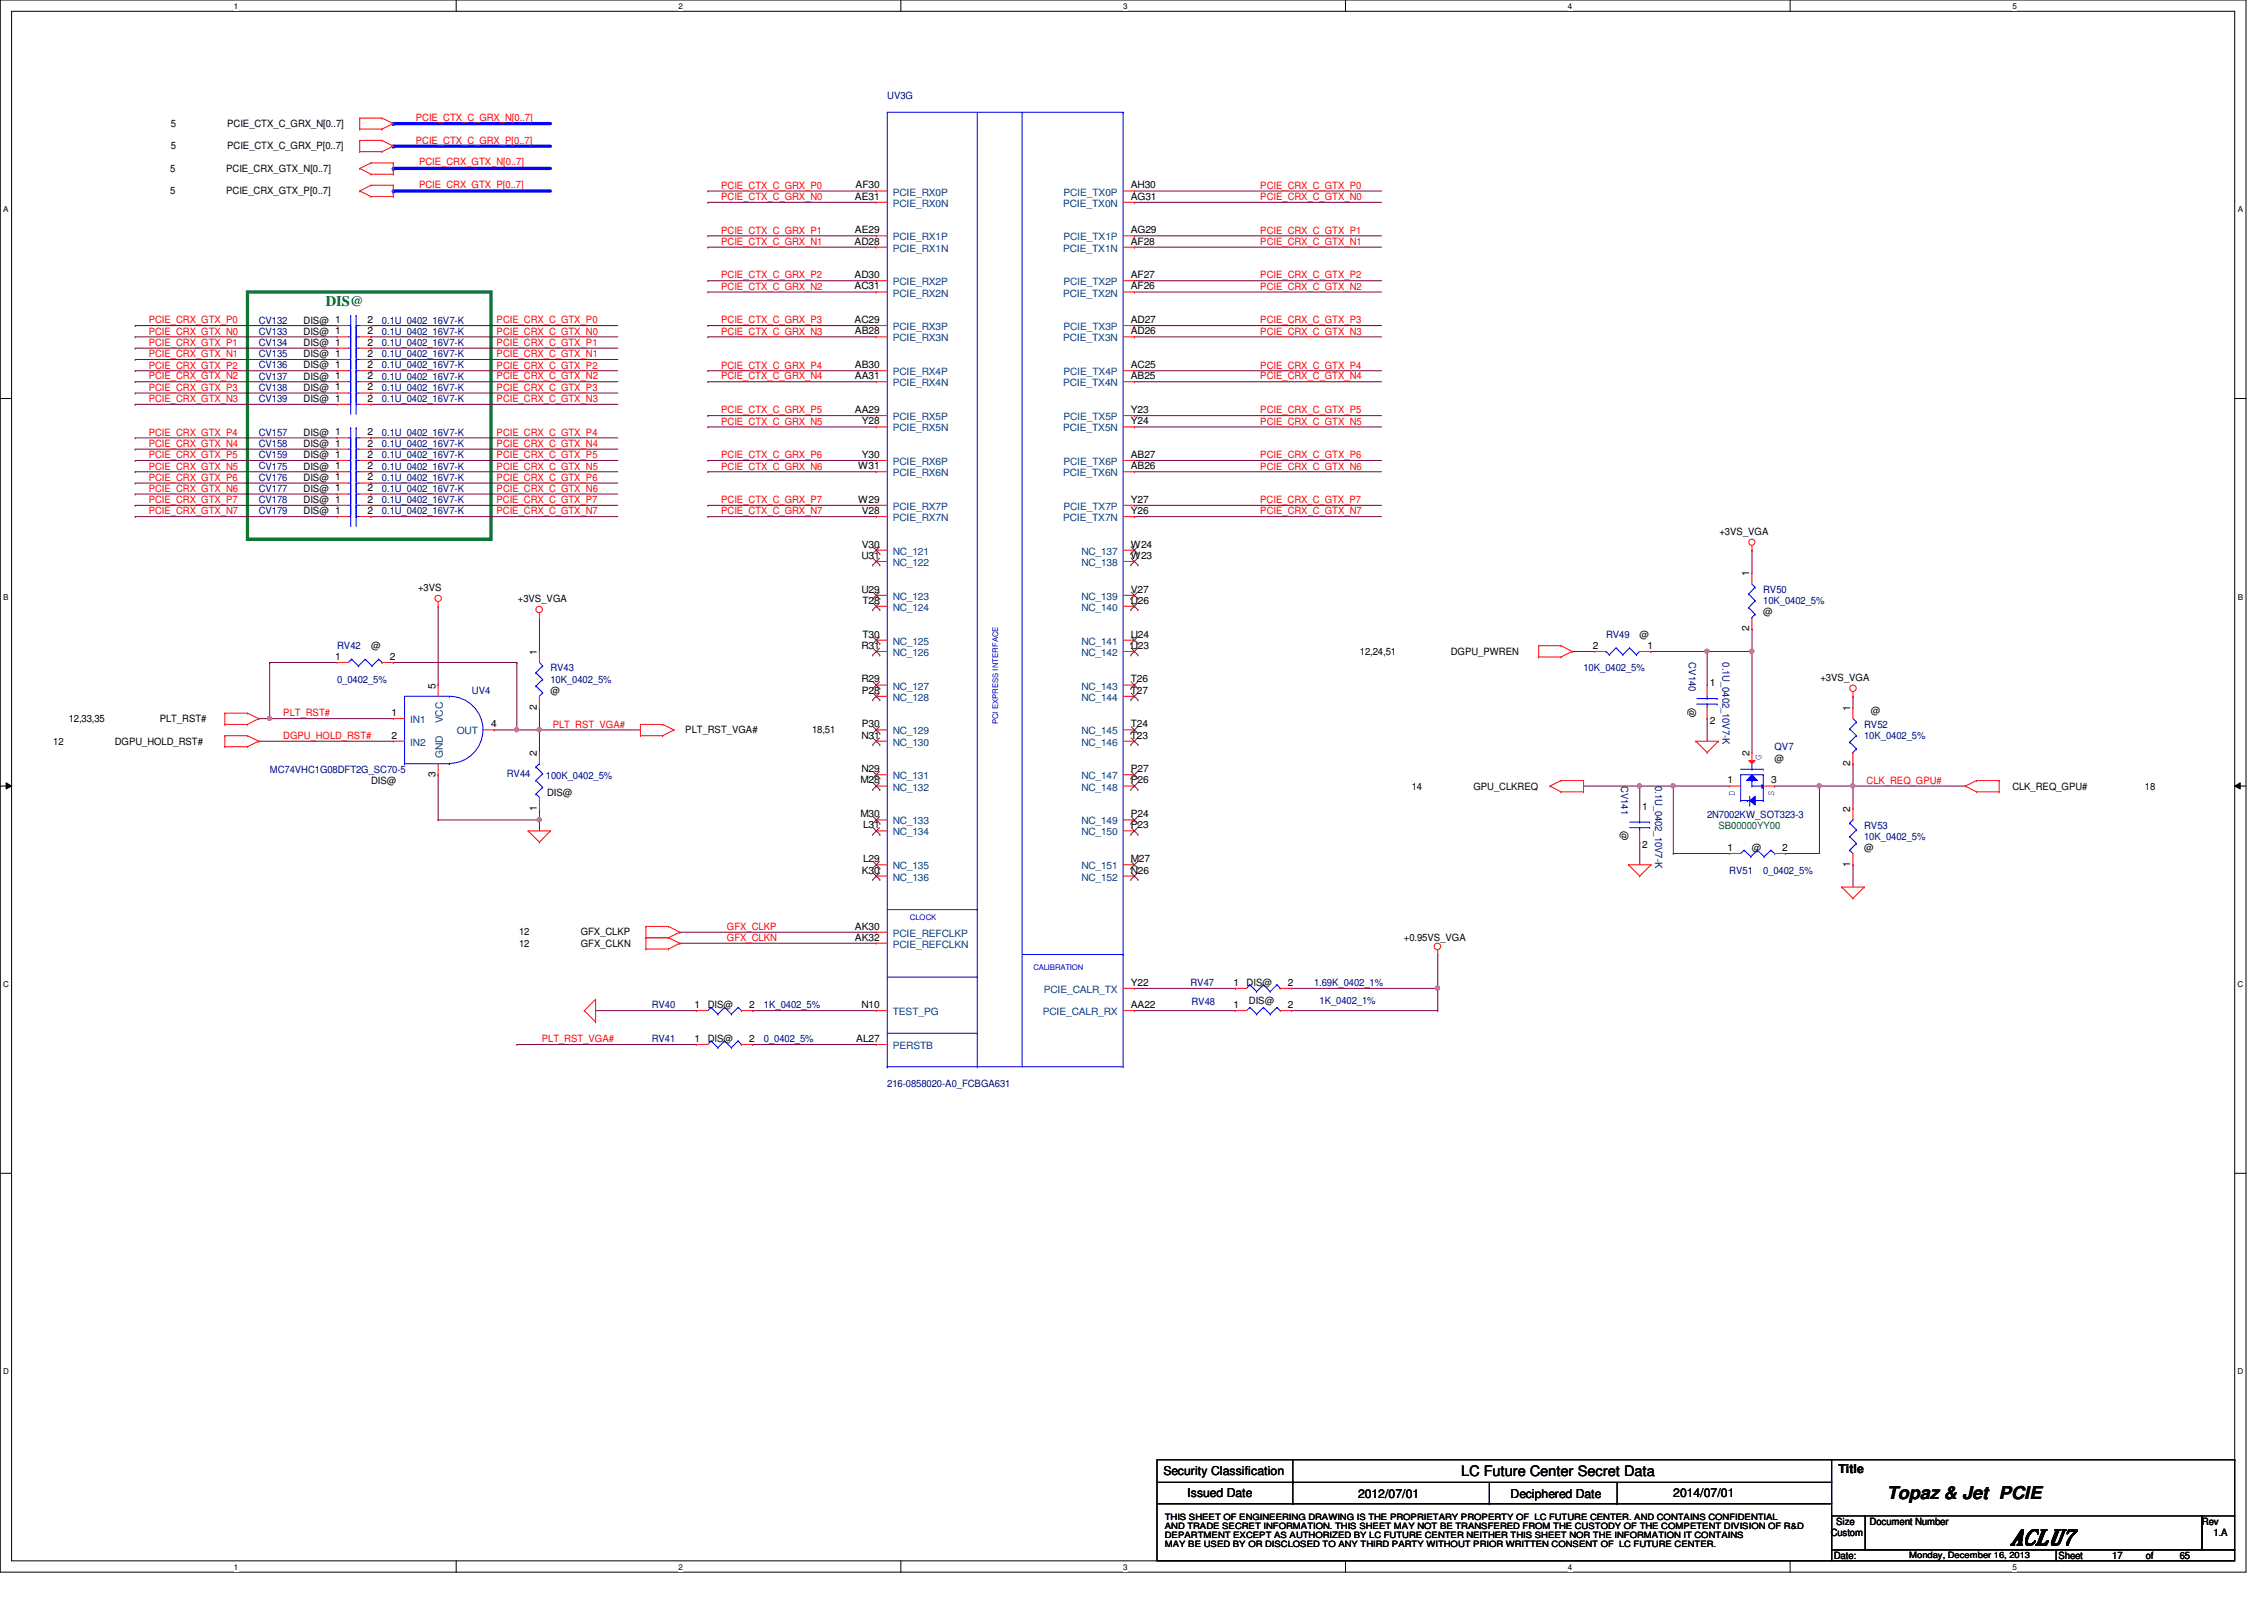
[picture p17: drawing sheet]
<svg xmlns="http://www.w3.org/2000/svg" width="297mm" height="210mm" viewBox="0 0 297 210" stroke-linecap="round" stroke-linejoin="round" font-family="sans-serif">
<defs><g id="words">
<text font-size="2.8" x="263.7" y="202.7">ACLU7</text>
<text font-size="2.3" x="247.6" y="196.6">Topaz &amp; Jet PCIE</text>
<text font-size="1.9" fill="#008000" x="42.8" y="40.1">DIS@</text>
<text font-size="1.9" x="191.7" y="193.7">LC Future Center Secret Data</text>
<g font-size="1.6">
<text x="152.6" y="193.5">Security Classification</text>
<text x="155.8" y="196.3">Issued Date</text>
<text x="178.2" y="196.5">2012/07/01</text>
<text x="198.2" y="196.5">Deciphered Date</text>
<text x="219.5" y="196.3">2014/07/01</text>
<text x="241.2" y="193.2">Title</text>
</g>
<g font-size="1.3">
<text x="22.4" y="16.7">5</text>
<text x="29.8" y="16.7">PCIE_CTX_C_GRX_N[0..7]</text>
<text x="22.3" y="22.6">5</text>
<text x="22.4" y="19.6">5</text>
<text x="29.7" y="22.6">PCIE_CRX_GTX_N[0..7]</text>
<text x="29.8" y="19.6">PCIE_CTX_C_GRX_P[0..7]</text>
<text x="22.3" y="25.5">5</text>
<text x="29.7" y="25.5">PCIE_CRX_GTX_P[0..7]</text>
<text x="112.2" y="26.2">AE31</text>
<text x="112.3" y="24.7">AF30</text>
<text x="148.4" y="26.2">AG31</text>
<text x="148.4" y="24.7">AH30</text>
<text x="112.1" y="32.1">AD28</text>
<text x="112.2" y="30.6">AE29</text>
<text x="148.4" y="32.1">AF28</text>
<text x="148.4" y="30.6">AG29</text>
<text x="112.1" y="38">AC31</text>
<text x="112.1" y="36.5">AD30</text>
<text x="148.4" y="38">AF26</text>
<text x="148.4" y="36.5">AF27</text>
<text x="39.8" y="42.5">DIS@ 1</text>
<text x="39.8" y="46.9">DIS@ 1</text>
<text x="39.8" y="43.9">DIS@ 1</text>
<text x="39.8" y="45.4">DIS@ 1</text>
<text x="48.2" y="43.9">2</text>
<text x="48.2" y="45.3">2</text>
<text x="48.2" y="46.8">2</text>
<text x="48.2" y="42.4">2</text>
<text x="112.1" y="42.4">AC29</text>
<text x="112.2" y="43.9">AB28</text>
<text x="148.4" y="43.9">AD26</text>
<text x="148.4" y="42.4">AD27</text>
<text x="39.8" y="51.3">DIS@ 1</text>
<text x="39.8" y="52.7">DIS@ 1</text>
<text x="39.8" y="49.8">DIS@ 1</text>
<text x="39.8" y="48.3">DIS@ 1</text>
<text x="48.2" y="48.3">2</text>
<text x="48.2" y="49.7">2</text>
<text x="48.2" y="52.7">2</text>
<text x="48.2" y="51.2">2</text>
<text x="112.2" y="49.7">AA31</text>
<text x="112.2" y="48.3">AB30</text>
<text x="148.4" y="49.7">AB25</text>
<text x="148.4" y="48.3">AC25</text>
<text x="39.8" y="57.2">DIS@ 1</text>
<text x="39.8" y="58.6">DIS@ 1</text>
<text x="48.2" y="58.6">2</text>
<text x="48.2" y="57.1">2</text>
<text x="112.2" y="54.2">AA29</text>
<text x="113.1" y="55.7">Y28</text>
<text x="148.4" y="55.7">Y24</text>
<text x="148.4" y="54.2">Y23</text>
<text x="39.8" y="61.6">DIS@ 1</text>
<text x="39.8" y="64.6">DIS@ 1</text>
<text x="39.8" y="66">DIS@ 1</text>
<text x="39.8" y="60.1">DIS@ 1</text>
<text x="39.8" y="63.1">DIS@ 1</text>
<text x="48.2" y="63">2</text>
<text x="48.2" y="60.1">2</text>
<text x="48.2" y="66">2</text>
<text x="48.2" y="64.5">2</text>
<text x="48.2" y="61.5">2</text>
<text x="112.6" y="66">W29</text>
<text x="112.6" y="61.6">W31</text>
<text x="113.1" y="60.1">Y30</text>
<text x="148.4" y="66">Y27</text>
<text x="148.4" y="61.6">AB26</text>
<text x="148.4" y="60.1">AB27</text>
<text x="39.8" y="67.5">DIS@ 1</text>
<text x="48.2" y="67.4">2</text>
<text x="113.1" y="71.8">V30</text>
<text x="113.1" y="67.4">V28</text>
<text x="148.4" y="71.8">W24</text>
<text x="148.4" y="67.4">Y26</text>
<text x="225.6" y="70.1">+3VS_VGA</text>
<text x="54.9" y="77.5">+3VS</text>
<text x="113" y="77.8">U29</text>
<text x="113" y="73.3">U31</text>
<text x="148.4" y="77.8">V27</text>
<text x="148.4" y="73.3">W23</text>
<text x="229.5" y="75.6" transform="rotate(-90 229.5 75.6)">1</text>
<text x="67.9" y="79">+3VS_VGA</text>
<text x="113.1" y="83.7">T30</text>
<text x="113.1" y="79.2">T28</text>
<text x="148.4" y="83.7">U24</text>
<text x="148.4" y="79.2">U26</text>
<text x="215.1" y="83.7">@</text>
<text x="229.5" y="82.8" transform="rotate(-90 229.5 82.8)">2</text>
<text x="231.3" y="80.7">@</text>
<text x="44" y="86.6">1</text>
<text x="48.7" y="85.2">@</text>
<text x="51.1" y="86.6">2</text>
<text x="70.4" y="85.9" transform="rotate(-90 70.4 85.9)">1</text>
<text x="113" y="89.5">R29</text>
<text x="113" y="85.1">R31</text>
<text x="148.4" y="89.5">T26</text>
<text x="148.4" y="85.1">U23</text>
<text x="178.4" y="85.9">12,24,51</text>
<text x="190.4" y="85.9">DGPU_PWREN</text>
<text x="209" y="85.1">2</text>
<text x="216.1" y="85.1">1</text>
<text x="238.8" y="89.3">+3VS_VGA</text>
<text x="9" y="94.7">12,33,35</text>
<text x="21" y="94.7">PLT_RST#</text>
<text x="51.3" y="93.9">1</text>
<text x="57.1" y="90.3" transform="rotate(-90 57.1 90.3)">5</text>
<text x="64.4" y="95.4">4</text>
<text x="70.4" y="93.1" transform="rotate(-90 70.4 93.1)">2</text>
<text x="72.2" y="91">@</text>
<text x="113.1" y="95.4">P30</text>
<text x="113.1" y="91">P28</text>
<text x="148.4" y="95.4">T24</text>
<text x="148.4" y="91">T27</text>
<text x="221.6" y="92.8" transform="rotate(90 221.6 92.8)">@</text>
<text x="224.3" y="90">1</text>
<text x="224.3" y="95">2</text>
<text x="242.8" y="93.3" transform="rotate(-90 242.8 93.3)">1</text>
<text x="245.5" y="93.7">@</text>
<text x="7" y="97.7">12</text>
<text x="15.1" y="97.7">DGPU_HOLD_RST#</text>
<text x="51.3" y="96.9">2</text>
<text x="57.1" y="102" transform="rotate(-90 57.1 102)">3</text>
<text x="70.4" y="99.2" transform="rotate(-90 70.4 99.2)">2</text>
<text x="89.9" y="96.2">PLT_RST_VGA#</text>
<text x="106.5" y="96.2">18,51</text>
<text x="113" y="101.3">N29</text>
<text x="113" y="96.9">N31</text>
<text x="148.4" y="101.3">P27</text>
<text x="148.4" y="96.9">T23</text>
<text x="229.5" y="99.2" transform="rotate(-90 229.5 99.2)">2</text>
<text x="232.8" y="99.9">@</text>
<text x="242.8" y="100.5" transform="rotate(-90 242.8 100.5)">2</text>
<text x="48.7" y="102.8">DIS@</text>
<text x="70.4" y="106.4" transform="rotate(-90 70.4 106.4)">1</text>
<text x="71.8" y="104.5">DIS@</text>
<text x="112.9" y="107.2">M30</text>
<text x="112.9" y="102.8">M28</text>
<text x="148.4" y="107.2">P24</text>
<text x="148.4" y="102.8">P26</text>
<text x="185.2" y="103.6">14</text>
<text x="193.3" y="103.6">GPU_CLKREQ</text>
<text x="215.5" y="106.3">1</text>
<text x="226.6" y="102.8">1</text>
<text x="232.4" y="102.8">3</text>
<text x="242.8" y="106.5" transform="rotate(-90 242.8 106.5)">2</text>
<text x="264" y="103.6">CLK_REQ_GPU#</text>
<text x="281.4" y="103.6">18</text>
<text x="113.2" y="113.1">L29</text>
<text x="113.2" y="108.7">L31</text>
<text x="148.4" y="113.1">M27</text>
<text x="148.4" y="108.7">P23</text>
<text x="212.7" y="109" transform="rotate(90 212.7 109)">@</text>
<text x="215.5" y="111.2">2</text>
<text x="226.6" y="111.6">1</text>
<text x="229.8" y="111.7">@</text>
<text x="233.8" y="111.6">2</text>
<text x="242.8" y="113.7" transform="rotate(-90 242.8 113.7)">1</text>
<text x="244.6" y="111.7">@</text>
<text x="113.1" y="114.6">K30</text>
<text x="148.4" y="114.6">N26</text>
<text x="68.1" y="122.7">12</text>
<text x="68.1" y="124.2">12</text>
<text x="76.2" y="122.7">GFX_CLKP</text>
<text x="76.2" y="124.2">GFX_CLKN</text>
<text x="112.2" y="123.4">AK32</text>
<text x="112.2" y="122">AK30</text>
<text x="184.2" y="123.5">+0.95VS_VGA</text>
<text x="148.4" y="129.3">Y22</text>
<text x="161.8" y="129.3">1</text>
<text x="163.6" y="129.4">DIS@</text>
<text x="163.9" y="131.7">DIS@</text>
<text x="169" y="129.3">2</text>
<text x="91.1" y="136.7">1</text>
<text x="91.1" y="132.2">1</text>
<text x="92.9" y="132.3">DIS@</text>
<text x="92.9" y="136.7">DIS@</text>
<text x="98.3" y="136.7">2</text>
<text x="98.3" y="132.2">2</text>
<text x="112.3" y="136.7">AL27</text>
<text x="113" y="132.2">N10</text>
<text x="148.4" y="132.2">AA22</text>
<text x="161.8" y="132.2">1</text>
<text x="169" y="132.2">2</text>
<text x="240.2" y="201.5">Custom</text>
<text x="240.9" y="200.1">Size</text>
<text x="245.3" y="200.1">Document Number</text>
<text x="288.9" y="200.1">Rev</text>
<text x="290.4" y="201.5">1.A</text>
<text x="240.6" y="204.5">Date:</text>
<text x="270.1" y="204.5">Sheet</text>
<text x="277.1" y="204.5">17</text>
<text x="281.5" y="204.5">of</text>
<text x="286" y="204.5">65</text>
</g>
<g font-size="1.3" fill="#f00">
<text x="54.6" y="15.9">PCIE_CTX_C_GRX_N[0..7]</text>
<text x="54.6" y="18.9">PCIE_CTX_C_GRX_P[0..7]</text>
<text x="55" y="21.7">PCIE_CRX_GTX_N[0..7]</text>
<text x="55" y="24.6">PCIE_CRX_GTX_P[0..7]</text>
<text x="94.6" y="26.2">PCIE_CTX_C_GRX_N0</text>
<text x="94.6" y="24.8">PCIE_CTX_C_GRX_P0</text>
<text x="165.3" y="26.2">PCIE_CRX_C_GTX_N0</text>
<text x="165.3" y="24.8">PCIE_CRX_C_GTX_P0</text>
<text x="94.6" y="32.1">PCIE_CTX_C_GRX_N1</text>
<text x="94.6" y="30.6">PCIE_CTX_C_GRX_P1</text>
<text x="165.3" y="30.6">PCIE_CRX_C_GTX_P1</text>
<text x="165.3" y="32.1">PCIE_CRX_C_GTX_N1</text>
<text x="94.6" y="38">PCIE_CTX_C_GRX_N2</text>
<text x="94.6" y="36.5">PCIE_CTX_C_GRX_P2</text>
<text x="165.3" y="36.5">PCIE_CRX_C_GTX_P2</text>
<text x="165.3" y="38">PCIE_CRX_C_GTX_N2</text>
<text x="19.5" y="43.9">PCIE_CRX_GTX_N0</text>
<text x="19.5" y="46.9">PCIE_CRX_GTX_N1</text>
<text x="19.5" y="42.4">PCIE_CRX_GTX_P0</text>
<text x="19.5" y="45.4">PCIE_CRX_GTX_P1</text>
<text x="65.1" y="46.9">PCIE_CRX_C_GTX_N1</text>
<text x="65.1" y="45.4">PCIE_CRX_C_GTX_P1</text>
<text x="65.1" y="42.4">PCIE_CRX_C_GTX_P0</text>
<text x="65.1" y="43.9">PCIE_CRX_C_GTX_N0</text>
<text x="94.6" y="43.9">PCIE_CTX_C_GRX_N3</text>
<text x="94.6" y="42.4">PCIE_CTX_C_GRX_P3</text>
<text x="165.3" y="42.4">PCIE_CRX_C_GTX_P3</text>
<text x="165.3" y="43.9">PCIE_CRX_C_GTX_N3</text>
<text x="19.5" y="49.8">PCIE_CRX_GTX_N2</text>
<text x="19.5" y="48.3">PCIE_CRX_GTX_P2</text>
<text x="19.5" y="51.3">PCIE_CRX_GTX_P3</text>
<text x="19.5" y="52.7">PCIE_CRX_GTX_N3</text>
<text x="65.1" y="48.3">PCIE_CRX_C_GTX_P2</text>
<text x="65.1" y="51.3">PCIE_CRX_C_GTX_P3</text>
<text x="65.1" y="52.7">PCIE_CRX_C_GTX_N3</text>
<text x="65.1" y="49.8">PCIE_CRX_C_GTX_N2</text>
<text x="94.6" y="48.3">PCIE_CTX_C_GRX_P4</text>
<text x="94.6" y="49.8">PCIE_CTX_C_GRX_N4</text>
<text x="165.3" y="48.3">PCIE_CRX_C_GTX_P4</text>
<text x="165.4" y="49.8">PCIE_CRX_C_GTX_N4</text>
<text x="19.5" y="57.2">PCIE_CRX_GTX_P4</text>
<text x="19.5" y="58.6">PCIE_CRX_GTX_N4</text>
<text x="65.1" y="58.6">PCIE_CRX_C_GTX_N4</text>
<text x="65.1" y="57.1">PCIE_CRX_C_GTX_P4</text>
<text x="94.6" y="54.2">PCIE_CTX_C_GRX_P5</text>
<text x="94.6" y="55.7">PCIE_CTX_C_GRX_N5</text>
<text x="165.3" y="55.7">PCIE_CRX_C_GTX_N5</text>
<text x="165.4" y="54.2">PCIE_CRX_C_GTX_P5</text>
<text x="19.5" y="66">PCIE_CRX_GTX_P7</text>
<text x="19.5" y="64.5">PCIE_CRX_GTX_N6</text>
<text x="19.5" y="63.1">PCIE_CRX_GTX_P6</text>
<text x="19.5" y="61.6">PCIE_CRX_GTX_N5</text>
<text x="19.5" y="60.1">PCIE_CRX_GTX_P5</text>
<text x="65.1" y="66">PCIE_CRX_C_GTX_P7</text>
<text x="65.1" y="63.1">PCIE_CRX_C_GTX_P6</text>
<text x="65.1" y="64.5">PCIE_CRX_C_GTX_N6</text>
<text x="65.1" y="60.1">PCIE_CRX_C_GTX_P5</text>
<text x="65.1" y="61.6">PCIE_CRX_C_GTX_N5</text>
<text x="94.6" y="60.1">PCIE_CTX_C_GRX_P6</text>
<text x="94.6" y="61.6">PCIE_CTX_C_GRX_N6</text>
<text x="94.6" y="66">PCIE_CTX_C_GRX_P7</text>
<text x="165.3" y="66">PCIE_CRX_C_GTX_P7</text>
<text x="165.3" y="60.1">PCIE_CRX_C_GTX_P6</text>
<text x="165.3" y="61.6">PCIE_CRX_C_GTX_N6</text>
<text x="19.5" y="67.5">PCIE_CRX_GTX_N7</text>
<text x="65.1" y="67.5">PCIE_CRX_C_GTX_N7</text>
<text x="94.6" y="67.5">PCIE_CTX_C_GRX_N7</text>
<text x="165.3" y="67.5">PCIE_CRX_C_GTX_N7</text>
<text x="37.2" y="94">PLT_RST#</text>
<text x="72.5" y="95.5">PLT_RST_VGA#</text>
<text x="37.2" y="96.9">DGPU_HOLD_RST#</text>
<text x="244.9" y="102.8">CLK_REQ_GPU#</text>
<text x="95.4" y="122">GFX_CLKP</text>
<text x="95.4" y="123.4">GFX_CLKN</text>
<text x="71.1" y="136.7">PLT_RST_VGA#</text>
</g>
<g font-size="1.3" fill="#000080">
<text x="116.4" y="13">UV3G</text>
<text x="33.9" y="43.9">CV133</text>
<text x="33.9" y="45.4">CV134</text>
<text x="33.9" y="46.9">CV135</text>
<text x="33.9" y="42.5">CV132</text>
<text x="50.1" y="42.5">0.1U_0402_16V7-K</text>
<text x="50.1" y="46.9">0.1U_0402_16V7-K</text>
<text x="50.1" y="43.9">0.1U_0402_16V7-K</text>
<text x="50.1" y="45.4">0.1U_0402_16V7-K</text>
<text x="33.9" y="48.3">CV136</text>
<text x="33.9" y="49.8">CV137</text>
<text x="33.9" y="51.3">CV138</text>
<text x="33.9" y="52.7">CV139</text>
<text x="50.1" y="51.3">0.1U_0402_16V7-K</text>
<text x="50.1" y="52.7">0.1U_0402_16V7-K</text>
<text x="50.1" y="49.8">0.1U_0402_16V7-K</text>
<text x="50.1" y="48.3">0.1U_0402_16V7-K</text>
<text x="33.9" y="58.6">CV158</text>
<text x="33.9" y="57.2">CV157</text>
<text x="50.1" y="57.2">0.1U_0402_16V7-K</text>
<text x="50.1" y="58.6">0.1U_0402_16V7-K</text>
<text x="33.9" y="63.1">CV176</text>
<text x="33.9" y="66">CV178</text>
<text x="33.9" y="60.1">CV159</text>
<text x="33.9" y="64.6">CV177</text>
<text x="33.9" y="61.6">CV175</text>
<text x="50.1" y="61.6">0.1U_0402_16V7-K</text>
<text x="50.1" y="64.6">0.1U_0402_16V7-K</text>
<text x="50.1" y="66">0.1U_0402_16V7-K</text>
<text x="50.1" y="60.1">0.1U_0402_16V7-K</text>
<text x="50.1" y="63.1">0.1U_0402_16V7-K</text>
<text x="33.9" y="67.5">CV179</text>
<text x="50.1" y="67.5">0.1U_0402_16V7-K</text>
<text x="231.3" y="77.8">RV50</text>
<text x="210.7" y="83.7">RV49</text>
<text x="231.3" y="79.3">10K_0402_5%</text>
<text x="44.2" y="85.2">RV42</text>
<text x="44.2" y="89.6">0_0402_5%</text>
<text x="72.2" y="89.6">10K_0402_5%</text>
<text x="72.2" y="88.1">RV43</text>
<text x="207.8" y="88.1">10K_0402_5%</text>
<text x="221.6" y="86.9" transform="rotate(90 221.6 86.9)">CV140</text>
<text x="226" y="86.9" transform="rotate(90 226 86.9)">0.1U_0402_10V7-K</text>
<text x="61.9" y="91.1">UV4</text>
<text x="244.6" y="95.5">RV52</text>
<text x="35.4" y="101.4">MC74VHC1G08DFT2G_SC70-5</text>
<text x="66.5" y="102">RV44</text>
<text x="232.8" y="98.4">QV7</text>
<text x="244.6" y="96.9">10K_0402_5%</text>
<text x="71.6" y="102.2">100K_0402_5%</text>
<text x="212.7" y="103.1" transform="rotate(90 212.7 103.1)">CV141</text>
<text x="217.1" y="103.1" transform="rotate(90 217.1 103.1)">0.1U_0402_10V7-K</text>
<text x="224" y="107.3">2N7002KW_SOT323-3</text>
<text x="244.6" y="110.2">10K_0402_5%</text>
<text x="244.6" y="108.7">RV53</text>
<text x="226.9" y="114.6">RV51</text>
<text x="231.3" y="114.6">0_0402_5%</text>
<text x="156.2" y="129.4">RV47</text>
<text x="156.3" y="131.9">RV48</text>
<text x="172.4" y="129.4">1.69K_0402_1%</text>
<text x="173.1" y="131.7">1K_0402_1%</text>
<text x="85.5" y="136.7">RV41</text>
<text x="85.5" y="132.3">RV40</text>
<text x="100.2" y="132.3">1K_0402_5%</text>
<text x="100.2" y="136.7">0_0402_5%</text>
<text x="116.4" y="142.6">216-0858020-A0_FCBGA631</text>
</g>
<g font-size="1.3" fill="#004080">
<text x="117.1" y="25.7">PCIE_RX0P</text>
<text x="117.1" y="27.1">PCIE_RX0N</text>
<text x="139.5" y="27.1">PCIE_TX0N</text>
<text x="139.5" y="25.7">PCIE_TX0P</text>
<text x="117.1" y="31.5">PCIE_RX1P</text>
<text x="117.1" y="33">PCIE_RX1N</text>
<text x="139.5" y="33">PCIE_TX1N</text>
<text x="139.5" y="31.5">PCIE_TX1P</text>
<text x="117.1" y="38.9">PCIE_RX2N</text>
<text x="117.1" y="37.4">PCIE_RX2P</text>
<text x="139.5" y="38.9">PCIE_TX2N</text>
<text x="139.5" y="37.4">PCIE_TX2P</text>
<text x="117.1" y="44.8">PCIE_RX3N</text>
<text x="117.1" y="43.3">PCIE_RX3P</text>
<text x="139.5" y="44.8">PCIE_TX3N</text>
<text x="139.5" y="43.3">PCIE_TX3P</text>
<text x="117.1" y="50.7">PCIE_RX4N</text>
<text x="117.1" y="49.2">PCIE_RX4P</text>
<text x="139.5" y="50.7">PCIE_TX4N</text>
<text x="139.5" y="49.2">PCIE_TX4P</text>
<text x="117.1" y="56.6">PCIE_RX5N</text>
<text x="117.1" y="55.1">PCIE_RX5P</text>
<text x="139.5" y="56.6">PCIE_TX5N</text>
<text x="139.5" y="55.1">PCIE_TX5P</text>
<text x="117.1" y="62.5">PCIE_RX6N</text>
<text x="117.1" y="61">PCIE_RX6P</text>
<text x="139.5" y="62.5">PCIE_TX6N</text>
<text x="139.5" y="61">PCIE_TX6P</text>
<text x="117.1" y="68.4">PCIE_RX7N</text>
<text x="117.1" y="66.9">PCIE_RX7P</text>
<text x="139.5" y="68.4">PCIE_TX7N</text>
<text x="139.5" y="66.9">PCIE_TX7P</text>
<text x="117.1" y="74.2">NC_122</text>
<text x="117.1" y="72.8">NC_121</text>
<text x="141.9" y="74.2">NC_138</text>
<text x="141.9" y="72.8">NC_137</text>
<text x="117.1" y="78.7">NC_123</text>
<text x="117.1" y="80.1">NC_124</text>
<text x="141.9" y="80.1">NC_140</text>
<text x="141.9" y="78.7">NC_139</text>
<text x="117.1" y="84.6">NC_125</text>
<text x="117.1" y="86.1">NC_126</text>
<text x="141.9" y="86.1">NC_142</text>
<text x="141.9" y="84.6">NC_141</text>
<text x="53.8" y="94.9">IN1</text>
<text x="58.1" y="94.9" transform="rotate(-90 58.1 94.9)">VCC</text>
<text x="117.1" y="90.5">NC_127</text>
<text x="117.1" y="91.9">NC_128</text>
<text x="141.9" y="91.9">NC_144</text>
<text x="141.9" y="90.5">NC_143</text>
<text x="53.8" y="97.8">IN2</text>
<text x="58.1" y="99.5" transform="rotate(-90 58.1 99.5)">GND</text>
<text x="59.9" y="96.3">OUT</text>
<text x="117.1" y="96.3">NC_129</text>
<text x="117.1" y="97.8">NC_130</text>
<text x="141.9" y="97.8">NC_146</text>
<text x="141.9" y="96.3">NC_145</text>
<text x="117.1" y="102.2">NC_131</text>
<text x="117.1" y="103.7">NC_132</text>
<text x="141.9" y="103.7">NC_148</text>
<text x="141.9" y="102.2">NC_147</text>
<text x="117.1" y="109.6">NC_134</text>
<text x="117.1" y="108.2">NC_133</text>
<text x="141.9" y="108.2">NC_149</text>
<text x="141.9" y="109.6">NC_150</text>
<text x="117.1" y="115.5">NC_136</text>
<text x="117.1" y="114">NC_135</text>
<text x="141.9" y="114">NC_151</text>
<text x="141.9" y="115.5">NC_152</text>
<text x="117.1" y="124.3">PCIE_REFCLKN</text>
<text x="117.1" y="122.9">PCIE_REFCLKP</text>
<text x="136.9" y="130.3">PCIE_CALR_TX</text>
<text x="117.1" y="133.2">TEST_PG</text>
<text x="117.1" y="137.6">PERSTB</text>
<text x="136.8" y="133.2">PCIE_CALR_RX</text>
</g>
<g font-size="1.3" fill="#00f">
<text x="231.1" y="99.7" transform="rotate(-90 231.1 99.7)">G</text>
<text x="227.6" y="104.5" transform="rotate(-90 227.6 104.5)">D</text>
<text x="232.8" y="104.5" transform="rotate(-90 232.8 104.5)">S</text>
</g>
<text font-size="1.3" fill="#008000" x="225.4" y="108.8">SB00000YY00</text>
<g font-size="1.1">
<text x="30.7" y="1.1">1</text>
<text x="89" y="1.1">2</text>
<text x="147.4" y="1.1">3</text>
<text x="205.7" y="1.1">4</text>
<text x="264" y="1.1">5</text>
<text x=".4" y="27.9">A</text>
<text x="293.6" y="27.9">A</text>
<text x=".4" y="78.7">B</text>
<text x="293.6" y="78.7">B</text>
<text x=".4" y="129.5">C</text>
<text x="293.6" y="129.5">C</text>
<text x=".4" y="180.3">D</text>
<text x="293.6" y="180.3">D</text>
<text x="152.8" y="199.4">THIS SHEET OF ENGINEERING DRAWING IS THE PROPRIETARY PROPERTY OF LC FUTURE CENTER. AND CONTAINS CONFIDENTIAL</text>
<text x="152.8" y="201.8">DEPARTMENT EXCEPT AS AUTHORIZED BY LC FUTURE CENTER NEITHER THIS SHEET NOR THE INFORMATION IT CONTAINS</text>
<text x="152.8" y="202.9">MAY BE USED BY OR DISCLOSED TO ANY THIRD PARTY WITHOUT PRIOR WRITTEN CONSENT OF LC FUTURE CENTER.</text>
<text x="152.8" y="200.6">AND TRADE SECRET INFORMATION. THIS SHEET MAY NOT BE TRANSFERED FROM THE CUSTODY OF THE COMPETENT DIVISION OF R&amp;D</text>
<text x="30.7" y="205.9">1</text>
<text x="89" y="205.9">2</text>
<text x="147.4" y="205.9">3</text>
<text x="205.7" y="205.9">4</text>
<text x="250.5" y="204.4">Monday, December 16, 2013</text>
<text x="264" y="205.9">5</text>
</g>
<g font-size="1" fill="#00f">
<text x="131" y="95" transform="rotate(-90 131 95)">PCI EXPRESS INTERFACE</text>
<text x="119.4" y="120.6">CLOCK</text>
<text x="135.6" y="127.3">CALIBRATION</text>
</g>
</g></defs>
<path d="M0 0h294.7v206.2h-294.7zM1.5 1.5h291.7v203.3h-291.7z" fill="none" stroke="#000" stroke-width=".13"/>
<g fill="#fff">
<path d="M30.7 .2h.6v1.2h-.6z"/>
<path d="M30.7 204.9h.6v1.2h-.6z"/>
</g>
<path d="M59.9 0v1.5M59.9 204.8v1.4" fill="none" stroke="#000" stroke-width=".13"/>
<g fill="#fff">
<path d="M89 .2h.6v1.2h-.6z"/>
<path d="M89 204.9h.6v1.2h-.6z"/>
</g>
<path d="M118.2 0v1.5M118.2 204.8v1.4" fill="none" stroke="#000" stroke-width=".13"/>
<g fill="#fff">
<path d="M147.4 .2h.6v1.2h-.6z"/>
<path d="M147.4 204.9h.6v1.2h-.6z"/>
</g>
<path d="M176.5 0v1.5M176.5 204.8v1.4" fill="none" stroke="#000" stroke-width=".13"/>
<g fill="#fff">
<path d="M205.7 .2h.6v1.2h-.6z"/>
<path d="M205.7 204.9h.6v1.2h-.6z"/>
</g>
<path d="M234.9 0v1.5M234.9 204.8v1.5" fill="none" stroke="#000" stroke-width=".13"/>
<g fill="#fff">
<path d="M264 .2h.6v1.2h-.6z"/>
<path d="M264 204.9h.6v1.2h-.6z"/>
<path d="M.4 26.9h.7v1.2h-.7z"/>
<path d="M293.6 26.9h.7v1.2h-.7z"/>
<path d="M.4 77.7h.7v1.2h-.7z"/>
<path d="M293.6 77.7h.7v1.2h-.7z"/>
</g>
<path d="M0 52.3h1.5M293.2 52.3h1.5" fill="none" stroke="#000" stroke-width=".13"/>
<g fill="#fff">
<path d="M.4 128.5h.8v1.2h-.8z"/>
<path d="M293.6 128.5h.7v1.2h-.7z"/>
</g>
<path d="M0 103.1h1.5M.8 102.7l.7 .4-.7 .4zM293.2 103.1h1.5M293.2 103.1l.7-.4v.8z" fill="none" stroke="#000" stroke-width=".13"/>
<path d="M.8 102.7l.7 .4-.7 .4zM293.2 103.1l.7-.4v.8z" fill="#000"/>
<g fill="#fff">
<path d="M.4 179.3h.8v1.2h-.8z"/>
<path d="M293.6 179.3h.7v1.2h-.7z"/>
</g>
<path d="M0 153.9h1.5M293.2 153.9h1.5" fill="none" stroke="#000" stroke-width=".13"/>
<path d="M32.5 38.3h31.9v32.4h-31.9z" fill="none" stroke="#008000" stroke-width=".42"/>
<g fill="none" stroke="#800040" stroke-width=".13">
<path d="M17.7 50.1h.1M17.7 50.1h26.5M17.7 44.2h.1M17.7 44.2h26.5M17.7 42.7h.1M17.7 42.7h26.5M17.7 47.2h.1M17.7 47.2h26.5M17.7 45.7h.1M17.7 45.7h26.5M17.7 48.6h.1M17.7 48.6h26.5"/>
<path d="M17.7 51.6h.1M17.7 51.6h26.5M17.7 53h.1M17.7 53h26.5M48.7 42.7h.1M48.7 47.2h.1M48.7 45.7h.1M48.7 42.7h32.4M48.7 47.2h32.4M48.7 45.7h32.4M48.7 44.2h.1M48.7 48.6h.1"/>
<path d="M48.7 44.2h32.4M48.7 48.6h32.4M48.7 51.6h.1M48.7 51.6h32.4M48.7 53h32.4M48.7 53h.1M48.7 50.1h.1M48.7 50.1h32.4M70.8 81h.1M70.8 95.8h.1M70.8 81v4.5M70.8 95.8h13.2"/>
<path d="M70.8 106.1h.1M70.8 106.1v1.5"/>
</g>
<circle cx="70.7" cy="95.7" r=".29" fill="#f0f"/>
<circle cx="70.7" cy="95.7" r=".29" fill="none" stroke="#f0f" stroke-width=".13"/>
<path d="M35.4 94.3h16.2M35.4 94.3h.1" fill="none" stroke="#800040" stroke-width=".13"/>
<circle cx="35.4" cy="94.3" r=".29" fill="#f0f"/>
<circle cx="35.4" cy="94.3" r=".29" fill="none" stroke="#f0f" stroke-width=".13"/>
<path d="M33.9 97.2h17.7M33.9 97.2h.1M57.5 107.6h13.3M57.5 107.6h.1" fill="none" stroke="#800040" stroke-width=".13"/>
<circle cx="70.7" cy="107.5" r=".29" fill="#f0f"/>
<circle cx="70.7" cy="107.5" r=".29" fill="none" stroke="#f0f" stroke-width=".13"/>
<g fill="none" stroke="#800040" stroke-width=".13">
<path d="M33.9 94.3h.1M35.4 86.9h.1M35.4 86.9v7.4h-1.5M35.4 86.9h8.8M51.6 86.9h.1M51.6 86.9h16.2M70.8 95.8h.1M70.8 92.8h.1M70.8 92.8v5.9M216.6 85.5h.1M216.6 85.5h7.4M229.9 82.5h.1"/>
<path d="M229.9 82.5v3M70.8 107.6h.1M70.8 107.6v1.4M207.8 103.1h7.3M207.8 103.1h.1M238.7 103.1h.1M238.7 103.1h19.1M243.1 100.2h.1M243.1 103.1h.1M243.1 100.2v2.9"/>
</g>
<circle cx="243.1" cy="103.1" r=".29" fill="#f0f"/>
<circle cx="243.1" cy="103.1" r=".29" fill="none" stroke="#f0f" stroke-width=".13"/>
<circle cx="238.7" cy="103.1" r=".29" fill="#f0f"/>
<circle cx="238.7" cy="103.1" r=".29" fill="none" stroke="#f0f" stroke-width=".13"/>
<path d="M243.1 91.4h.1M243.1 91.4v1.4M215.1 103.1h.1M215.1 103.1h4.4" fill="none" stroke="#800040" stroke-width=".13"/>
<circle cx="215.1" cy="103.1" r=".29" fill="#f0f"/>
<circle cx="215.1" cy="103.1" r=".29" fill="none" stroke="#f0f" stroke-width=".13"/>
<path d="M224 85.5h5.9M224 85.5h.1M234.3 112h.1M238.7 103.1h.1M238.7 103.1v8.9h-4.4" fill="none" stroke="#800040" stroke-width=".13"/>
<circle cx="224" cy="85.4" r=".29" fill="#f0f"/>
<circle cx="224" cy="85.4" r=".29" fill="none" stroke="#f0f" stroke-width=".13"/>
<g fill="none" stroke="#800040" stroke-width=".13">
<path d="M57.5 79.5h.1M57.5 79.5v10.4M67.8 95.8h3M67.8 95.8h.1M67.8 86.9h.1M67.8 86.9v8.9M224 85.5h.1M224 94.3h.1M224 85.5v4.4M224 94.3v2.9M57.5 101.6h.1M57.5 101.6v6"/>
<path d="M215.1 110.5h.1M215.1 103.1h.1M215.1 103.1v3M215.1 110.5v3M219.5 112h7.4M219.5 103.1h.1M219.5 112h.1M219.5 103.1v8.9M243.1 103.1h.1M243.1 113.5h.1M243.1 103.1v3M243.1 113.5v2.9"/>
</g>
<circle cx="67.8" cy="95.7" r=".29" fill="#f0f"/>
<circle cx="67.8" cy="95.7" r=".29" fill="none" stroke="#f0f" stroke-width=".13"/>
<path d="M219.5 103.1h7.4M219.5 103.1h.1" fill="none" stroke="#800040" stroke-width=".13"/>
<circle cx="219.5" cy="103.1" r=".29" fill="#f0f"/>
<circle cx="219.5" cy="103.1" r=".29" fill="none" stroke="#f0f" stroke-width=".13"/>
<g fill="none" stroke="#800040" stroke-width=".13">
<path d="M92.9 38.3h.1M92.9 38.3h22.1M92.9 36.8h22.1M92.9 36.8h.1M92.9 32.4h.1M92.9 32.4h22.1M92.9 30.9h.1M92.9 30.9h22.1M92.9 26.5h.1M92.9 26.5h22.1M92.9 25.1h22.1M92.9 25.1h.1"/>
<path d="M148.8 26.5h.1M148.8 30.9h.1M148.8 26.5h32.5M148.8 30.9h32.5M148.8 25.1h.1M148.8 32.4h.1M148.8 25.1h32.5M148.8 32.4h32.5M148.8 36.8h.1M148.8 36.8h32.5M148.8 38.3h.1M148.8 38.3h32.5"/>
<path d="M92.9 44.2h.1M92.9 44.2h22.1M92.9 42.7h.1M92.9 42.7h22.1M148.8 42.7h.1M148.8 42.7h32.5M148.8 44.2h.1M148.8 44.2h32.5M229.9 72.2h.1M229.9 72.2v2.9M64.9 95.8h.1M64.9 95.8h2.9"/>
<path d="M206.3 85.5h2.9M206.3 85.5h.1M232.8 103.1h5.9M232.8 103.1h.1M148.8 129.7h13.3M148.8 132.6h13.3M162.1 129.7h.1M162.1 132.6h.1M169.5 129.7h19.1M188.6 129.7h.1"/>
</g>
<circle cx="188.6" cy="129.6" r=".29" fill="#f0f"/>
<circle cx="188.6" cy="129.6" r=".29" fill="none" stroke="#f0f" stroke-width=".13"/>
<g fill="none" stroke="#800040" stroke-width=".13">
<path d="M229.9 85.5h.1M229.9 85.5v13.2M67.8 137h23.6M67.8 137h.1M78.1 132.6h.1M78.1 132.6h13.3M89.2 122.3h.1M89.2 122.3h25.8M89.2 123.7h.1M89.2 123.7h25.8M98.8 132.6h16.2M98.8 137h16.2"/>
<path d="M98.8 132.6h.1M98.8 137h.1M169.5 132.6h.1M169.5 132.6h19.1M188.6 132.6h.1M188.6 125.2h.1M188.6 125.2v7.4"/>
</g>
<circle cx="229.8" cy="85.4" r=".29" fill="#f0f"/>
<circle cx="229.8" cy="85.4" r=".29" fill="none" stroke="#f0f" stroke-width=".13"/>
<g fill="none" stroke="#800040" stroke-width=".13">
<path d="M17.7 58.9h.1M17.7 58.9h26.5M17.7 57.4h.1M17.7 57.4h26.5M48.7 58.9h.1M48.7 58.9h32.4M48.7 57.4h.1M48.7 57.4h32.4M17.7 66.3h.1M17.7 67.8h.1M17.7 67.8h26.5M17.7 66.3h26.5"/>
<path d="M17.7 64.8h.1M17.7 64.8h26.5M17.7 63.4h.1M17.7 63.4h26.5M17.7 61.9h.1M17.7 61.9h26.5M17.7 60.4h.1M17.7 60.4h26.5M48.7 66.3h32.4M48.7 66.3h.1M48.7 67.8h.1M48.7 67.8h32.4"/>
<path d="M48.7 63.4h32.4M48.7 63.4h.1M48.7 64.8h.1M48.7 64.8h32.4M48.7 60.4h.1M48.7 60.4h32.4M48.7 61.9h.1M48.7 61.9h32.4"/>
</g>
<path d="M51.6 16.2h20.6" fill="none" stroke="#00f" stroke-width=".42"/>
<circle cx="51.6" cy="16.2" r=".21" fill="#00f"/>
<path d="M51.6 19.2h20.6" fill="none" stroke="#00f" stroke-width=".42"/>
<circle cx="51.6" cy="19.2" r=".21" fill="#00f"/>
<path d="M51.6 25.1h20.6" fill="none" stroke="#00f" stroke-width=".42"/>
<circle cx="51.6" cy="25.1" r=".21" fill="#00f"/>
<path d="M51.6 22.1h20.6" fill="none" stroke="#00f" stroke-width=".42"/>
<circle cx="51.6" cy="22.1" r=".21" fill="#00f"/>
<g fill="none" stroke="#800040" stroke-width=".13">
<path d="M92.9 48.6h22.1M92.9 48.6h.1M92.9 50.1h.1M92.9 50.1h22.1M92.9 54.5h22.1M92.9 54.5h.1M92.9 56h.1M92.9 56h22.1M148.8 56h.1M148.8 56h32.5M148.8 48.6h.1M148.8 48.6h32.5"/>
<path d="M148.8 50.1h.1M148.8 50.1h32.5M148.8 54.5h.1M148.8 54.5h32.5M92.9 60.4h.1M92.9 60.4h22.1M92.9 61.9h.1M92.9 61.9h22.1M92.9 66.3h.1M92.9 66.3h22.1M92.9 67.8h22.1M92.9 67.8h.1"/>
<path d="M148.8 66.3h.1M148.8 66.3h32.5M148.8 67.8h.1M148.8 67.8h32.5M148.8 60.4h.1M148.8 60.4h32.5M148.8 61.9h.1M148.8 61.9h32.5"/>
</g>
<g fill="none" stroke="#f00" stroke-width=".13">
<path d="M47.2 19.9h2.9M47.2 19.9h.1M47.2 18.4h.1M47.2 18.4h2.9M47.2 18.4v1.5M47.2 16.9h2.9M47.2 16.9h.1M47.2 15.5h.1M47.2 15.5v1.4M47.2 15.5h2.9M50.1 18.4h.1M50.1 19.9h.1"/>
<path d="M50.1 18.4l1.5 .8M50.1 15.5h.1M50.1 16.9h.1M50.1 15.5l1.5 .7M51.6 19.2h.1M51.6 19.2l-1.5 .7M51.6 16.2h.1M51.6 16.2l-1.5 .7M47.2 22.1h.1M47.2 22.1l1.5 .8M47.2 25.1h.1M47.2 25.1l1.5 .7"/>
<path d="M48.7 21.4h.1M48.7 22.9h.1M48.7 21.4l-1.5 .7M48.7 22.9h2.9M48.7 21.4h2.9M48.7 24.3h.1M48.7 25.8h.1M48.7 24.3l-1.5 .8M48.7 25.8h2.9M48.7 24.3h2.9M51.6 22.9h.1M51.6 21.4h.1"/>
<path d="M51.6 21.4v1.5M51.6 25.8h.1M51.6 24.3h.1M51.6 24.3v1.5M57.5 79.5h.1M57.5 79v.5M229.9 72.2h.1M229.9 71.6v.6M29.5 98h3M29.5 98h.1M29.5 96.5h.1M29.5 96.5v1.5"/>
<path d="M29.5 96.5h3M29.5 95h3M29.5 95h.1M29.5 93.6h.1M29.5 93.6h3M29.5 93.6v1.4M32.5 96.5h.1M32.5 98h.1M32.5 96.5l1.4 .7M32.5 93.6h.1M32.5 95h.1M32.5 93.6l1.4 .7"/>
<path d="M33.9 97.2h.1M33.9 97.2l-1.4 .8M33.9 94.3h.1M33.9 94.3l-1.4 .7M70.8 81h.1M70.8 80.4v.6M84 96.5h2.9M84 96.5h.1M84 95h.1M84 95h2.9M84 95v1.5M86.9 95h.1"/>
<path d="M86.9 96.5h.1M86.9 95l1.5 .8M88.4 95.8h.1M88.4 95.8l-1.5 .7M201.9 86.2h2.9M201.9 86.2h.1M201.9 84.7h.1M201.9 84.7h2.9M201.9 84.7v1.5M204.8 84.7h.1M204.8 86.2h.1M204.8 84.7l1.5 .8"/>
<path d="M206.3 85.5h.1M206.3 85.5l-1.5 .7M222.5 97.2l1.5 1.5M222.5 97.2h.1M222.5 97.2h3M224 98.7h.1M225.5 97.2h.1M225.5 97.2l-1.5 1.5M243.1 91.4h.1M243.1 90.8v.6M69.3 109h2.9M69.3 109h.1"/>
<path d="M69.3 109l1.5 1.5M70.8 110.5h.1M72.2 109h.1M72.2 109l-1.4 1.5M203.4 103.1l1.4 .8M203.4 103.1h.1M204.8 103.9h3M204.8 102.4h.1M204.8 103.9h.1M204.8 102.4h3M204.8 102.4l-1.4 .7M207.8 102.4h.1"/>
<path d="M207.8 103.9h.1M207.8 102.4v1.5M213.7 113.5l1.4 1.4M213.7 113.5h.1M213.7 113.5h2.9M215.1 114.9h.1M216.6 113.5h.1M216.6 113.5l-1.5 1.4M241.6 116.4l1.5 1.5M241.6 116.4h.1M241.6 116.4h3M243.1 117.9h.1"/>
<path d="M244.6 116.4h.1M244.6 116.4l-1.5 1.5M257.8 103.1h.1M257.8 103.1l1.5 .8M259.3 102.4h3M259.3 102.4h.1M259.3 103.9h.1M259.3 103.9h3M259.3 102.4l-1.5 .7M262.3 103.9h.1M262.3 102.4h.1M262.3 102.4v1.5"/>
<path d="M76.7 132.6h.1M76.7 132.6l1.4 1.5M78.1 131.1l-1.4 1.5M78.1 134.1h.1M78.1 131.1h.1M78.1 131.1v3M84.7 123h3M84.7 123h.1M84.7 121.5h.1M84.7 121.5h3M84.7 121.5v3M84.7 124.5h3"/>
<path d="M84.7 124.5h.1M87.7 121.5h.1M87.7 123h.1M87.7 121.5l1.5 .8M87.7 124.5h.1M87.7 123l1.5 .7M89.2 122.3h.1M89.2 122.3l-1.5 .7M89.2 123.7h.1M89.2 123.7l-1.5 .8M188.6 125.2h.1M188.6 124.6v.6"/>
<circle cx="57.5" cy="78.5" r=".42"/>
<circle cx="70.7" cy="80" r=".43"/>
<circle cx="229.8" cy="71.1" r=".4"/>
<circle cx="243.1" cy="90.3" r=".43"/>
<circle cx="188.6" cy="124.2" r=".43"/>
</g>
<g fill="none" stroke="#000" stroke-width=".13">
<path d="M151.8 191.5h88.5v3h-88.5zM151.8 194.5h88.5v2.8h-88.5zM151.8 197.3h88.5v7.5h-88.5zM169.6 191.5v5.8M169.6 197.3h.1M169.6 194.5h.1M195.4 194.5v2.8M195.4 197.3h.1M212.2 194.5v2.8M212.2 197.3h.1M240.2 191.5h53M240.3 198.9h4.4v4.4h-4.4z"/>
<path d="M244.7 198.9h44.2v4.4h-44.2zM288.9 198.9h4.3v4.4h-4.3zM293.2 191.5v7.4M293.2 191.5h.1M240.3 203.3h29.5v1.5h-29.5zM269.8 203.3h23.4v1.5h-23.4z"/>
</g>
<path d="M229.9 101.6l.7 .8h-1.5z" fill="#00f"/>
<path d="M229.9 101.6l.7 .8h-1.5z" fill="none" stroke="#00f" stroke-width=".13"/>
<path d="M229.6 105l.7-.5v1.1z" fill="#00f"/>
<g fill="none" stroke="#00f" stroke-width=".13">
<path d="M228.4 101.6h.1M228.4 105h.1M228.4 101.6v3.4M228.4 101.6h2.9M228.4 100.9h2.9M228.4 105h1.2M229.3 105h.1M229.6 105.6h.1M229.6 104.5v1.1M229.6 105l.7-.5v1.1zM229.9 103.1h1.4M229.9 103.1h.1"/>
<path d="M229.9 102.4h.1M229.9 100.9h.1M229.9 100.2v.7M229.9 102.4v.7M230.3 105h1M230.3 105h.1M231.2 103h.1M231.2 103.3h.1M231.2 103v.3M231.3 101.6h.1M231.3 103.1h.1M231.3 100.9h.1"/>
<path d="M231.3 105h.1M231.3 103.3h.1M231.3 101.6v3.4"/>
</g>
<path d="M229.4 99.8h.9l-.4 .4z" fill="#f00"/>
<g fill="none" stroke="#f00" stroke-width=".13">
<path d="M115 25.1h.1M115 25.1h1.4M115 26.5h.1M115 26.5h1.4M115 30.9h1.4M115 30.9h.1M115 32.4h1.4M115 32.4h.1M115 36.8h1.4M115 36.8h.1M115 38.3h1.4M115 38.3h.1"/>
<path d="M147.3 30.9h1.5M147.3 26.5h1.5M147.3 25.1h1.5M147.4 32.4h1.4M147.4 36.8h1.4M147.4 38.3h1.4M148.8 30.9h.1M148.8 26.5h.1M148.8 25.1h.1M148.8 32.4h.1M148.8 36.8h.1M148.8 38.3h.1"/>
<path d="M44.2 58.9h1.5M44.2 58.9h.1M44.2 48.6h1.5M44.2 48.6h.1M44.2 44.2h.1M44.2 44.2h1.5M44.2 50.1h.1M44.2 50.1h1.5M44.2 45.7h.1M44.2 45.7h1.5M44.2 57.4h1.5M44.2 47.2h1.5"/>
<path d="M44.2 57.4h.1M44.2 47.2h.1M44.2 42.7h1.5M44.2 42.7h.1M44.2 53h1.5M44.2 53h.1M44.2 51.6h.1M44.2 51.6h1.5M47.2 58.9h1.5M47.2 48.6h1.5M47.2 45.7h1.5M47.2 50.1h1.5"/>
<path d="M47.2 44.2h1.5M47.2 47.2h1.5M47.2 57.4h1.5M47.2 42.7h1.5M47.2 53h1.5M47.2 51.6h1.5M48.7 58.9h.1M48.7 48.6h.1M48.7 45.7h.1M48.7 50.1h.1M48.7 44.2h.1M48.7 47.2h.1"/>
<path d="M48.7 57.4h.1M48.7 42.7h.1M48.7 53h.1M48.7 51.6h.1M115 56h1.4M115 56h.1M115 54.5h.1M115 54.5h1.4M115 50.1h1.4M115 50.1h.1M115 48.6h.1M115 48.6h1.4"/>
<path d="M115 44.2h.1M115 44.2h1.4M115 42.7h.1M115 42.7h1.4M147.4 42.7h1.4M147.4 44.2h1.4M147.4 48.6h1.4M147.4 50.1h1.4M147.4 54.5h1.4M147.4 56h1.4M148.8 42.7h.1M148.8 44.2h.1"/>
<path d="M148.8 48.6h.1M148.8 50.1h.1M148.8 54.5h.1M148.8 56h.1M44.2 63.4h1.5M44.2 63.4h.1M44.2 67.8h1.5M44.2 67.8h.1M44.2 60.4h.1M44.2 60.4h1.5M44.2 66.3h1.5M44.2 66.3h.1"/>
<path d="M44.2 64.8h1.5M44.2 64.8h.1M44.2 61.9h.1M44.2 61.9h1.5M47.2 67.8h1.5M47.2 63.4h1.5M47.2 60.4h1.5M47.2 66.3h1.5M47.2 64.8h1.5M47.2 61.9h1.5M48.7 67.8h.1M48.7 63.4h.1"/>
<path d="M48.7 60.4h.1M48.7 64.8h.1M48.7 66.3h.1M48.7 61.9h.1M115 78.1h1.4M115 73.7h1.4M115 72.2h1.4M115 67.8h1.4M115 66.3h1.4M115 78.1h.1M115 73.7h.1M115 72.2h.1"/>
<path d="M115 67.8h.1M115 66.3h.1M115 79.5h.1M115 61.9h.1M115 79.5h1.4M115 61.9h1.4M115 60.4h1.4M115 60.4h.1M147.4 79.5h1.4M147.4 78.1h1.4M147.4 73.7h1.4M147.4 60.4h1.4"/>
<path d="M147.4 72.2h1.4M147.4 61.9h1.4M147.4 67.8h1.4M147.4 66.3h1.4M148.8 79.5h.1M148.8 78.1h.1M148.8 73.7h.1M148.8 60.4h.1M148.8 72.2h.1M148.8 61.9h.1M148.8 67.8h.1M148.8 66.3h.1"/>
<path d="M229.9 75.1h.1M229.9 75.1v1.5M44.2 86.9h.1M44.2 86.9h1.5M50.1 86.9h1.5M51.6 86.9h.1M51.6 94.3h.1M51.6 94.3h1.5M51.6 97.2h.1M51.6 97.2h1.5M57.5 89.9h.1M57.5 89.9v1.5"/>
<path d="M63.4 95.8h1.4M64.8 95.8h.1M70.8 98.7h.1M70.8 98.7v1.5M70.8 92.8h.1M70.8 91.3v1.5M70.8 85.5h.1M70.8 85.5v1.4M115 84h1.4M115 84h.1M115 85.5h1.4M115 85.5h.1"/>
<path d="M115 89.9h.1M115 89.9h1.4M115 91.4h1.4M115 91.4h.1M115 95.8h.1M115 95.8h1.4M115 97.2h.1M115 97.2h1.4M147.4 95.8h1.4M147.4 91.4h1.4M147.4 97.2h1.4M147.4 89.9h1.4"/>
<path d="M147.4 85.5h1.4M147.4 84h1.4M148.8 97.2h.1M148.8 95.8h.1M148.8 91.4h.1M148.8 89.9h.1M148.8 85.5h.1M148.8 84h.1M209.2 85.5h1.5M209.2 85.5h.1M215.1 85.5h1.5M216.6 85.5h.1"/>
<path d="M224 94.3h.1M224 92.8v1.5M224 89.9h.1M224 89.9v1.5M229.4 99.8h.9l-.4 .4zM229.9 82.5h.1M229.9 81v1.5M229.9 98.7h.1M229.9 98.7v1.5M243.1 92.8h.1M243.1 92.8v1.5M243.1 98.7v1.5"/>
<path d="M57.5 101.6h.1M57.5 100.2v1.4M70.8 106.1h.1M70.8 104.6v1.5M115 101.6h.1M115 101.6h1.4M115 103.1h1.4M115 103.1h.1M115 114.9h.1M115 114.9h1.4M115 107.6h1.4M115 107.6h.1"/>
<path d="M115 113.5h.1M115 113.5h1.4M115 109h.1M115 109h1.4M147.4 103.1h1.4M147.4 101.6h1.4M147.4 107.6h1.4M147.4 109h1.4M147.4 113.4h1.4M147.4 114.9h1.4M148.8 103.1h.1M148.8 101.6h.1"/>
<path d="M148.8 107.6h.1M148.8 109h.1M148.8 113.4h.1M148.8 114.9h.1M215.1 106.1h.1M215.1 106.1v1.5M215.1 110.5h.1M215.1 109v1.5M226.9 112h.1M226.9 112h1.5M226.9 103.1h1.5M226.9 103.1h.1"/>
<path d="M231.3 103.1h1.5M232.8 112h1.5M232.8 103.1h.1M234.3 112h.1M243.1 113.4h.1M243.1 112v1.4M243.1 100.2h.1M243.1 106.1h.1M243.1 106.1v1.5M91.4 137h.1M91.4 137h1.5M91.4 132.6h1.5"/>
<path d="M91.4 132.6h.1M97.3 137h1.5M97.3 132.6h1.5M98.8 137h.1M98.8 132.6h.1M115 137h.1M115 137h1.4M115 132.6h.1M115 132.6h1.4M115 123.7h1.4M115 123.7h.1M115 122.3h1.4"/>
<path d="M115 122.3h.1M147.4 129.7h1.4M147.4 132.6h1.4M148.8 129.7h.1M148.8 132.6h.1M162.1 129.7h.1M162.1 129.7h1.5M162.1 132.6h1.5M162.1 132.6h.1M168 129.7h1.4M168 132.6h1.4M169.4 129.7h.1"/>
<path d="M169.4 132.6h.1"/>
</g>
<g fill="none" stroke="#00f" stroke-width=".13">
<path d="M128.2 14.7v125.2M134.1 14.7h.1M134.1 14.7v125.2M147.4 14.7h-31v125.2M147.4 14.7h.1M147.4 14.7v125.2M45.7 58.9h.3M45.7 48.6h.3M45.7 44.2h.3M45.7 50.1h.3M45.7 45.7h.3M45.7 57.4h.3"/>
<path d="M45.7 47.2h.3M45.7 42.7h.3M45.7 53h.3M45.7 51.6h.3M46 58.9h.1M46 57.6h.1M46 48.6h.1M46 47.3h.1M46 44.2h.1M46 42.9h.1M46 50.1h.1M46 48.8h.1"/>
<path d="M46 59.1h.1M46 45.7h.1M46 44.4h.1M46 57.4h.1M46 56.1h.1M46 56.1v13M46 47.2h.1M46 45.8h.1M46 42.7h.1M46 41.4h.1M46 41.4v13M46 53h.1"/>
<path d="M46 51.7h.1M46 51.6h.1M46 50.2h.1M46.7 58.9h.5M46.7 57.6h.1M46.7 58.9h.1M46.7 47.3h.1M46.7 48.6h.1M46.7 48.6h.5M46.7 44.2h.5M46.7 42.9h.1M46.7 44.2h.1"/>
<path d="M46.7 48.8h.1M46.7 50.1h.1M46.7 50.1h.5M46.7 59.1h.1M46.7 45.7h.5M46.7 44.4h.1M46.7 45.7h.1M46.7 57.4h.5M46.7 56.1h.1M46.7 57.4h.1M46.7 56.1v13M46.7 47.2h.5"/>
<path d="M46.7 45.8h.1M46.7 47.2h.1M46.7 42.7h.5M46.7 41.4h.1M46.7 42.7h.1M46.7 41.4v13M46.7 53h.5M46.7 51.7h.1M46.7 53h.1M46.7 50.2h.1M46.7 51.6h.1M46.7 51.6h.5"/>
<path d="M45.7 63.4h.3M45.7 67.8h.3M45.7 66.3h.3M45.7 60.4h.3M45.7 64.8h.3M45.7 61.9h.3M46 63.4h.1M46 62h.1M46 67.8h.1M46 66.5h.1M46 66.3h.1M46 65h.1"/>
<path d="M46 60.4h.1M46 64.8h.1M46 63.5h.1M46 61.9h.1M46 60.5h.1M46.7 62h.1M46.7 63.4h.1M46.7 63.4h.5M46.7 67.8h.5M46.7 66.5h.1M46.7 67.8h.1M46.7 65h.1"/>
<path d="M46.7 66.3h.1M46.7 60.4h.1M46.7 66.3h.5M46.7 60.4h.5M46.7 63.5h.1M46.7 64.8h.1M46.7 64.8h.5M46.7 60.5h.1M46.7 61.9h.1M46.7 61.9h.5M229.4 77.9h.1M229.4 79.7h.1"/>
<path d="M229.4 77.9l.9 .9M229.4 79.7l.9 .9M229.9 76.6l.4 .4M230.3 77h.1M230.3 78.8h.1M230.3 77l-.9 .9M230.3 78.8l-.9 .9M46.1 86.5h.1M46.1 86.5l.9 .9M46.1 86.5l-.4 .4M47 87.4h.1M47.9 86.5l-.9 .9"/>
<path d="M47.9 86.5h.1M47.9 86.5l.9 .9M48.8 87.4h.1M49.7 86.5h.1M49.7 86.5l.4 .4M49.7 86.5l-.9 .9M50.1 86.9h.1M59 91.4a4.4 4.4 0 0 1 4.4 4.4 4.4 4.4 0 0 1-4.4 4.4M59 91.4h.1M59 91.4h-5.9v8.8M70.3 88.3h.1M70.3 90h.1"/>
<path d="M70.3 88.3l.9 .8M70.3 90l.9 .9M70.8 91.4h.1M70.8 86.9l.4 .5M71.2 87.4h.1M71.2 89.1h.1M71.2 90.9h.1M71.2 87.4l-.9 .9M71.2 89.1l-.9 .9M71.2 90.9l-.4 .5M210.7 85.5l.4 .4M210.7 85.5h.1"/>
<path d="M211.1 85.9h.1M212 85h.1M212 85l-.9 .9M212 85l.9 .9M212.9 85.9h.1M213.8 85h.1M213.8 85l-.9 .9M213.8 85l.9 .9M214.7 85.9h.1M215.1 85.5l-.4 .4M222.6 92.4h2.7M222.6 91.6h2.7"/>
<path d="M224 91.6h.1M224 92.4h.1M224 91.4v.2M224 92.4v.4M225.3 92.4h.1M225.3 91.6h.1M229.9 81h.1M230.3 80.6h.1M230.3 80.6l-.4 .4M242.7 95.6h.1M242.7 97.4h.1M242.7 95.6l.9 .9"/>
<path d="M242.7 97.4l.9 .9M243.1 98.7h.1M243.1 94.3l.5 .4M243.6 94.7h.1M243.6 96.5h.1M243.6 98.3h.1M243.6 94.7l-.9 .9M243.6 96.5l-.9 .9M243.6 98.3l-.5 .4M53.1 100.2h.1M53.1 100.2h5.9M59 100.2h.1"/>
<path d="M70.3 104.2h.1M70.3 102.4h.1M70.3 100.6h.1M70.3 102.4l.9 .9M70.3 100.6l.9 .9M70.3 104.2l.5 .4M70.8 100.2l-.5 .4M70.8 100.2h.1M71.2 103.3l-.9 .9M71.2 101.5l-.9 .9M71.2 103.3h.1M71.2 101.5h.1"/>
<path d="M116.4 119.3h11.8M128.2 119.3h.1M213.8 108.6h2.6M213.8 107.9h2.6M215.1 107.9h.1M215.1 108.6h.1M215.1 107.6v.3M215.1 108.6v.4M216.4 108.6h.1M216.4 107.9h.1M228.8 111.5h.1M228.8 111.5l.9 .9"/>
<path d="M228.8 111.5l-.4 .5M229.7 112.4h.1M230.6 111.5l-.9 .9M230.6 111.5h.1M230.6 111.5l.9 .9M231.5 112.4h.1M232.3 111.5l-.8 .9M232.3 111.5h.1M232.3 111.5l.5 .5M232.8 112h.1M242.7 111.5l.4 .5M242.7 109.8l.9 .9"/>
<path d="M242.7 108l.9 .9M242.7 111.5h.1M242.7 109.8h.1M242.7 108h.1M243.1 107.6h.1M243.1 107.6l-.4 .4M243.6 110.7h.1M243.6 108.9h.1M243.6 110.7l-.9 .8M243.6 108.9l-.9 .9M93.3 136.6h.1M93.3 136.6l.9 .8"/>
<path d="M93.3 136.6l-.4 .4M93.3 132.2l-.4 .4M93.3 132.2h.1M93.3 132.2l.9 .8M94.2 137.4h.1M94.2 133h.1M95.1 136.6l-.9 .8M95.1 136.6h.1M95.1 136.6l.9 .8M95.1 132.2l-.9 .8M95.1 132.2h.1M95.1 132.2l.9 .8"/>
<path d="M96 137.4h.1M96 133h.1M96.8 136.6h.1M96.8 136.6l.5 .4M96.8 136.6l-.8 .8M96.9 132.2h.1M96.9 132.2l.4 .4M96.9 132.2l-.9 .8M97.3 137h.1M97.3 132.6h.1M116.4 139.9h.1M116.4 135.5h11.8"/>
<path d="M116.4 128.2h11.8M116.4 139.9h31M128.2 135.5h.1M128.2 128.2h.1M128.2 139.9h.1M134.1 125.2h13.3M147.4 125.2h.1M147.4 139.9h.1M164 129.2h.1M164 129.2l.9 .9M164 129.2l-.4 .5M164 132.2h.1"/>
<path d="M164 132.2l.9 .8M164 132.2l-.4 .4M164.9 130.1h.1M164.9 133h.1M165.8 129.2l-.9 .9M165.8 129.2h.1M165.8 129.2l.9 .9M165.8 132.2h.1M165.8 132.2l.9 .8M165.8 132.2l-.9 .8M166.7 130.1h.1M166.7 133h.1"/>
<path d="M167.5 129.2l-.8 .9M167.5 129.2h.1M167.5 129.2l.5 .5M167.5 132.2h.1M167.5 132.2l.5 .4M167.5 132.2l-.8 .8M168 129.7h.1M168 132.6h.1"/>
</g>
<g fill="none" stroke="#804000" stroke-width=".13">
<path d="M114.5 78.6h.1M114.5 74.1h.1M114.5 72.6h.1M114.5 77.7l.9 .9M114.5 73.2l.9 .9M114.5 71.8l.9 .8M114.5 79.1l.9 .9M115.4 77.7l-.9 .9M115.4 73.2l-.9 .9M115.4 71.8l-.9 .8M115.4 79.1l-.9 .9M115.4 78.6h.1"/>
<path d="M115.4 74.1h.1M115.4 72.6h.1M148.4 78.6h.1M148.4 74.1h.1M148.4 72.6h.1M148.4 79.1l.9 .9M148.4 77.7l.9 .9M148.4 73.2l.9 .9M148.4 71.8l.9 .8M149.3 79.1l-.9 .9M149.3 77.7l-.9 .9M149.3 73.2l-.9 .9"/>
<path d="M149.3 71.8l-.9 .8M149.3 78.6h.1M149.3 74.1h.1M149.3 72.6h.1M114.5 80h.1M114.5 84.5h.1M114.5 85.9h.1M114.5 90.3h.1M114.5 91.8h.1M114.5 96.2h.1M114.5 97.7h.1M114.5 83.6l.9 .9"/>
<path d="M114.5 85l.9 .9M114.5 89.4l.9 .9M114.5 90.9l.9 .9M114.5 95.3l.9 .9M114.5 96.8l.9 .9M115.4 83.6l-.9 .9M115.4 85l-.9 .9M115.4 89.4l-.9 .9M115.4 90.9l-.9 .9M115.4 95.3l-.9 .9M115.4 96.8l-.9 .9M115.4 80h.1"/>
<path d="M115.4 84.5h.1M115.4 85.9h.1M115.4 90.3h.1M115.4 91.8h.1M115.4 96.2h.1M115.4 97.7h.1M148.4 97.7h.1M148.4 96.2h.1M148.4 91.8h.1M148.4 90.3h.1M148.4 85.9h.1M148.4 84.5h.1"/>
<path d="M148.4 80h.1M148.4 96.8l.9 .9M148.4 95.3l.9 .9M148.4 90.9l.9 .9M148.4 89.4l.9 .9M148.4 85l.9 .9M148.4 83.6l.9 .9M149.3 96.8l-.9 .9M149.3 95.3l-.9 .9M149.3 90.9l-.9 .9M149.3 89.4l-.9 .9M149.3 85l-.9 .9"/>
<path d="M149.3 83.6l-.9 .9M149.3 97.7h.1M149.3 96.2h.1M149.3 91.8h.1M149.3 90.3h.1M149.3 85.9h.1M149.3 84.5h.1M149.3 80h.1M114.5 102.1h.1M114.5 103.6h.1M114.5 115.4h.1M114.5 108h.1"/>
<path d="M114.5 113.9h.1M114.5 109.5h.1M114.5 101.2l.9 .9M114.5 102.7l.9 .9M114.5 114.5l.9 .9M114.5 107.1l.9 .9M114.5 113l.9 .9M114.5 108.6l.9 .9M115.4 101.2l-.9 .9M115.4 102.7l-.9 .9M115.4 114.5l-.9 .9M115.4 107.1l-.9 .9"/>
<path d="M115.4 113l-.9 .9M115.4 108.6l-.9 .9M115.4 102.1h.1M115.4 103.6h.1M115.4 115.4h.1M115.4 108h.1M115.4 113.9h.1M115.4 109.5h.1M148.4 103.6h.1M148.4 102.1h.1M148.4 108h.1M148.4 109.5h.1"/>
<path d="M148.4 113.9h.1M148.4 115.4h.1M148.4 102.7l.9 .9M148.4 101.2l.9 .9M148.4 107.1l.9 .9M148.4 108.6l.9 .9M148.4 113l.9 .9M148.4 114.5l.9 .9M149.3 102.7l-.9 .9M149.3 101.2l-.9 .9M149.3 107.1l-.9 .9M149.3 108.6l-.9 .9"/>
<path d="M149.3 113l-.9 .9M149.3 114.5l-.9 .9M149.3 103.6h.1M149.3 102.1h.1M149.3 108h.1M149.3 109.5h.1M149.3 113.9h.1M149.3 115.4h.1"/>
</g>
<circle cx="70.7" cy="95.7" r=".29" fill="#f0f"/>
<circle cx="70.7" cy="95.7" r=".29" fill="none" stroke="#f0f" stroke-width=".13"/>
<circle cx="35.4" cy="94.2" r=".29" fill="#f0f"/>
<circle cx="35.4" cy="94.2" r=".29" fill="none" stroke="#f0f" stroke-width=".13"/>
<circle cx="70.7" cy="107.5" r=".29" fill="#f0f"/>
<circle cx="70.7" cy="107.5" r=".29" fill="none" stroke="#f0f" stroke-width=".13"/>
<circle cx="243.1" cy="103.1" r=".29" fill="#f0f"/>
<circle cx="243.1" cy="103.1" r=".29" fill="none" stroke="#f0f" stroke-width=".13"/>
<circle cx="238.7" cy="103.1" r=".29" fill="#f0f"/>
<circle cx="238.7" cy="103.1" r=".29" fill="none" stroke="#f0f" stroke-width=".13"/>
<circle cx="215.1" cy="103.1" r=".29" fill="#f0f"/>
<circle cx="215.1" cy="103.1" r=".29" fill="none" stroke="#f0f" stroke-width=".13"/>
<circle cx="223.9" cy="85.4" r=".29" fill="#f0f"/>
<circle cx="223.9" cy="85.4" r=".29" fill="none" stroke="#f0f" stroke-width=".13"/>
<circle cx="67.8" cy="95.7" r=".29" fill="#f0f"/>
<circle cx="67.8" cy="95.7" r=".29" fill="none" stroke="#f0f" stroke-width=".13"/>
<circle cx="219.5" cy="103.1" r=".29" fill="#f0f"/>
<circle cx="219.5" cy="103.1" r=".29" fill="none" stroke="#f0f" stroke-width=".13"/>
<circle cx="188.6" cy="129.6" r=".29" fill="#f0f"/>
<circle cx="188.6" cy="129.6" r=".29" fill="none" stroke="#f0f" stroke-width=".13"/>
<circle cx="229.8" cy="85.4" r=".29" fill="#f0f"/>
<circle cx="229.8" cy="85.4" r=".29" fill="none" stroke="#f0f" stroke-width=".13"/>
<use href="#words"/>
</svg>
